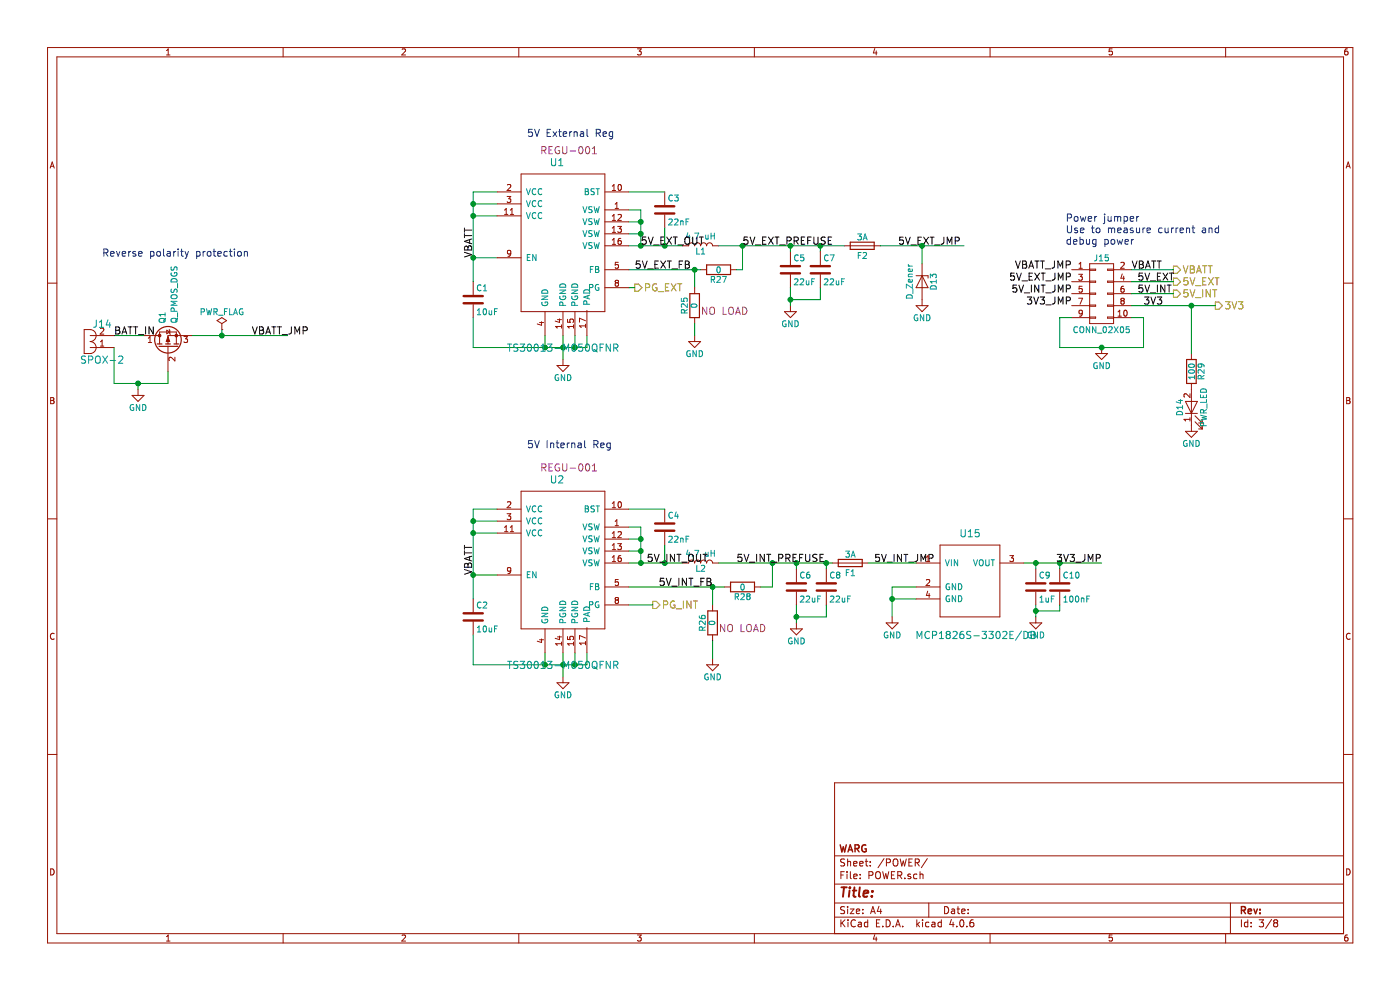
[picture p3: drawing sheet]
<svg xmlns="http://www.w3.org/2000/svg" width="297mm" height="210mm" viewBox="0 0 297 210" stroke-linecap="round" stroke-linejoin="round" font-family="sans-serif">
<g fill="none" stroke="#981200" stroke-width=".21">
<path d="M10.1 10.1h276.9v189.9h-276.9zM12.1 12.1h272.9v185.9h-272.9zM35.3 11.7h.8M35.3 10.7l.4-.3v1.3M60.1 10.1v2M85.3 10.5l.5-.1 .2 .3-.8 1h.8M110.1 10.1v2M135.2 10.4h.8l-.4 .4 .3 .1 .1 .2v.4l-.2 .2-.6-.2M160 10.1v2M185.6 10.3l-.3 .9h.8M185.9 10.8v.9M210 10.1v2"/>
<path d="M235.9 10.4h-.6v.6l.6-.1 .1 .5-.2 .3-.5-.2M260 10.1v2M285.9 10.4h-.4l-.2 .3v.7l.2 .3 .4-.2 .1-.4-.1-.2-.4-.1-.2 .3M10.6 35.7l.5-1.3 .4 1.3M10.8 35.3h.6M107.6 39.2l.5-.1 .3 .4-.8 .9h.8M110.5 36.9h17.8v29.2h-17.8zM129.9 39.5l.3-.4v1.3M131.2 39.2l.2-.1a.67 .67 0 0 1 .4 .7 .67 .67 0 0 1-.4 .6l-.3-.5zM285.6 35.7l.4-1.3 .4 1.3M285.7 35.3h.6M100.4 59.8v2.7"/>
<path d="M105.5 40.7h5M105.5 43.3h5M105.5 54.7h5M105.5 45.8h5M107 44.6l.4-.4v1.3M107 45.5h.7M107.6 41.7h.8l-.5 .5 .4 .1v.5l-.2 .1-.5-.1M108.3 44.6l.3-.4v1.3M108.3 45.5h.7M108.4 53.6l-.3 .3-.4-.1v-.6l.4-.1 .3 .2-.1 .8-.3 .3h-.3M128.3 52.1h5.1M128.3 57.2h5.1"/>
<path d="M128.3 44.5h5.1M128.3 40.7h5.1M128.3 47.1h5.1M128.3 49.6h5.1M129.9 45.8l.3-.3v1.3M129.9 48.4l.3-.4v1.3M129.9 50.9l.3-.3v1.2M129.9 40.4h.7M129.9 46.8h.7M129.9 49.3h.7M129.9 51.8h.7M130.5 43.3l.4-.4v1.3"/>
<path d="M130.5 44.2h.7M130.7 60l-.2-.2 .2-.3 .5 .1v.2l-.2 .2M130.7 60l-.2 .2 .1 .4 .1 .1h.3l.2-.2v-.4l-.2-.1M130.7 60h.3M131 48h.8l-.4 .5 .4 .1v.6l-.2 .1-.6-.1M131.1 45.6l.5-.1 .2 .3-.8 1h.8M131.2 55.6h-.6l-.1 .6h.7v.6l-.2 .1-.5-.1M131.7 50.6h-.4l-.1 .3-.1 .7 .2 .2 .5-.1-.1-.6-.4-.1-.2 .3M141 40.7v2.8M141 45.5v2.8M144.8 52.1h1.3a.63 .63 0 0 1 .6-.6 .63 .63 0 0 1 .7 .6 .63 .63 0 0 1 .6-.6 .63 .63 0 0 1 .6 .6 .63 .63 0 0 1 .7-.6 .63 .63 0 0 1 .6 .6 .63 .63 0 0 1 .6-.6 .63 .63 0 0 1 .7 .6h1.2M148.6 57.2h1.3"/>
<path d="M155 57.2h1.3M167.7 53.4v2.8M167.7 58.2v2.8M174 53.4v2.8M174 58.2v2.8M179.1 52.1h7.6M194.3 58.5h2.6v.5M195.6 55.9v8.9M195.6 58.5l1.3 2.5h-2.6zM227.4 57.2h3.8M227.4 59.8h3.8M228.8 58.2h.8l-.4 .5 .4 .1v.5l-.2 .2-.6-.2"/>
<path d="M228.9 56.9h.7M228.9 56l.4-.4v1.3M231.2 55.9h5v12.7h-5zM231.2 57.1h1.2v.2h-1.2M231.2 59.6h1.2v.3h-1.2M236.2 57.2h3.8M236.2 59.6h-1.2v.3h1.2M236.2 57.1h-1.2v.2h1.2M236.2 59.8h3.8M237.8 55.7l.5-.1 .2 .4-.8 .9h.8M238.1 58.1l-.3 .9h.8M238.4 58.6v.9"/>
<path d="M10.1 60.1h2M17.9 69.9h1.2a1.27 1.27 0 0 1 1.3 1.3 1.27 1.27 0 0 1-1.3 1.3 1.27 1.27 0 0 1 1.3 1.2 1.27 1.27 0 0 1-1.3 1.3h-1.2zM19.1 71.2h5.1M19.1 73.7h5.1M21.3 73.4h.7M21.3 72.5l.4-.4v1.3M21.3 69.7l.5-.1 .2 .4-.8 .9h.8M30.6 71.2h3.3M31.5 72.7h.7M31.5 71.7l.3-.3v1.3M33.9 73v-2.6h3.5v2.6M35.4 70l.6 .4-.6 .4z"/>
<path d="M35.6 73.5v5.3M35.9 69.9l.2 1M37.1 75.8v.8l-.9-.8-.4 .2 .1 .5M39 71.4h.8l-.4 .5 .3 .1v.5l-.1 .2-.6-.2M40.7 71.2h-5.1v1.8M46 68l1.1-.6 1 .6-1 .6zM47.1 69.9h.1M47.1 68.6v1.3M100.4 64.6v2.8M114.5 68.4h.8M114.9 68.2v.8l-.9-.3M115.6 66.1v5.1"/>
<path d="M118.2 77.5h2.5l-1.3 1.3zM118.3 67.8h.8M118.7 67.6v.8l-.9-.3M119.1 68.9v.7M119.1 69.3h-1.2l.3 .3M119.4 66.1v5.1M119.4 76.3v1.2M120.4 67.7v.6l.6 .1v-.7h.5l.2 .2-.2 .5M121.7 68.9v.7M121.7 69.3h-1.3l.4 .3M122 66.1v5.1M124.2 68.8v.7"/>
<path d="M124.2 68l-1.3-.5v.8M124.2 69.1h-1.3l.4 .4M124.5 65.9v5.3M128.3 61h5.1M146.1 72.5h2.5l-1.2 1.2zM147.4 61v1.3M147.4 67.4v1.2M147.4 71.2v1.3M166.4 66.1h2.5l-1.2 1.3zM167.7 64.8v1.3M194.3 64.8h2.6l-1.3 1.3zM227.4 62.3h3.8"/>
<path d="M227.4 64.8h3.8M227.4 67.4h3.8M228.8 63.3h.9l-.6 1.2M229.6 60.7h-.6l-.1 .6h.7v.6l-.2 .1-.5-.1M229.6 66.3l-.2 .3-.4-.1v-.6l.4-.1 .2 .2v.8l-.3 .3h-.3M231.2 67.2h1.2v.3h-1.2M231.2 62.2h1.2v.2h-1.2M231.2 64.7h1.2v.3h-1.2M232.4 75h2.6l-1.3 1.3zM233.7 73.7v1.3M236.2 67.2h-1.2v.3h1.2M236.2 64.7h-1.2v.3h1.2"/>
<path d="M236.2 62.2h-1.2v.2h1.2M236.2 62.3h3.8M236.2 64.8h3.8M236.2 67.4h3.8M237.2 67.1h.7M237.2 66.2l.3-.4v1.3M238 63.8l-.2-.2 .2-.3 .4 .1 .1 .2-.2 .2M238 63.8l-.2 .2v.4l.2 .1h.3l.2-.2-.1-.4-.1-.1M238 63.8h.3M238.4 60.7l-.4 .1-.2 .2v.7l.2 .3 .4-.1v-.6l-.4-.1-.2 .2M238.5 65.9l.2-.1a.67 .67 0 0 1 .4 .6 .67 .67 0 0 1-.4 .7l-.3-.5zM252.7 75v1.3"/>
<path d="M285 60.1h2M10.7 84.3h.5l.2 .3-.2 .3 .3 .3-.2 .4h-.6zM10.7 84.9h.5M28 83.9h2.6l-1.3 1.2zM29.3 82.6v1.3M251.5 87.7h2.5M251.5 85.1h2.5l-1.3 2.6zM251.5 91.5h2.5l-1.3 1.3zM252.4 83.5v.8l-.9-.8-.3 .3 .1 .4M252.4 88.6v.7M252.4 89h-1.2l.3 .3M252.7 81.3v10.2"/>
<path d="M253.5 89.5l1.5 1.5M253.5 88.2l1.5 1.5M254.3 91h.7M254.3 89.7h.7M255 89v.7M255 90.2v.8M285.7 84.3h.4l.3 .3-.3 .3 .3 .3-.2 .4h-.5zM285.7 84.9h.4M10.1 110.1h2M105.5 108h5M105.5 110.5h5M105.5 113.1h5"/>
<path d="M107 112.8h.7M107 111.9l.4-.4v1.3M107.6 109h.8l-.5 .5 .4 .1v.5l-.2 .1-.5-.1M107.6 106.5l.5-.1 .3 .4-.8 .9h.8M108.3 112.8h.7M108.3 111.9l.3-.4v1.3M110.5 104.2h17.8v29.2h-17.8zM128.3 119.4h5.1M128.3 111.8h5.1M128.3 108h5.1M128.3 114.4h5.1M128.3 116.9h5.1"/>
<path d="M129.9 119.1h.7M129.9 107.7h.7M129.9 106.8l.3-.4v1.3M129.9 113.1l.3-.3v1.2M129.9 115.7l.3-.4v1.3M129.9 118.2l.3-.3v1.2M129.9 114h.7M129.9 116.6h.7M130.5 111.5h.7M130.5 110.6l.4-.4v1.3M131 115.3h.8l-.4 .5 .4 .1v.6l-.2 .1-.6-.1M131.1 112.9l.5-.1 .2 .3-.8 .9h.8"/>
<path d="M131.2 106.5l.2-.1a.67 .67 0 0 1 .4 .7 .67 .67 0 0 1-.4 .6l-.3-.5zM131.7 117.9h-.4l-.1 .3-.1 .7 .2 .2 .5-.1-.1-.6-.4-.1-.2 .3M141 108v2.8M141 112.8v2.8M144.8 119.4h1.3a.63 .63 0 0 1 .6-.6 .63 .63 0 0 1 .7 .6 .63 .63 0 0 1 .6-.6 .63 .63 0 0 1 .6 .6 .63 .63 0 0 1 .7-.6 .63 .63 0 0 1 .6 .6 .63 .63 0 0 1 .6-.6 .63 .63 0 0 1 .7 .6h1.2M176.6 119.4h7.6M194.3 119.4h5.1M196.5 119.1h.7M196.5 118.2l.4-.3v1.2M199.4 115.6h12.7v15.3h-12.7zM212.1 119.4h5.1M214.2 117.9h.8l-.4 .4 .4 .1v.6l-.2 .1-.6-.1"/>
<path d="M285 110.1h2M11.5 134.4a.58 .58 0 0 0-.8 .6 .58 .58 0 0 0 .8 .5M100.4 127v2.8M100.4 131.9v2.8M105.5 122h5M108.4 120.9l-.3 .3-.4-.1v-.6l.4-.1 .3 .2-.1 .8-.3 .3h-.3M114.5 135.7h.8M114.9 135.5v.8l-.9-.3M115.6 133.4v5.1M118.3 135.1h.8M118.7 134.9v.8l-.9-.3M119.1 136.2v.7"/>
<path d="M119.1 136.5h-1.2l.3 .4M119.4 133.4v5.1M120.4 135v.6l.6 .1v-.7h.5l.2 .2-.2 .5M121.7 136.5h-1.3l.4 .4M121.7 136.2v.7M122 133.4v5.1M124.2 136.1v.7M124.2 136.4h-1.3l.4 .4M124.2 135.3l-1.3-.5v.8M124.5 133.1v5.4M128.3 124.5h5.1M128.3 128.3h5.1"/>
<path d="M130.7 127.3l-.2-.3 .2-.3 .5 .1v.2l-.2 .3M130.7 127.3l-.2 .2 .1 .4 .1 .1h.3l.2-.2v-.4l-.2-.1M130.7 127.3h.3M131.2 122.9h-.6l-.1 .6h.7v.6l-.2 .1-.5-.1M151.2 128.3v1.3M151.2 134.7v1.2M151.2 139.7v1.3M153.7 124.5h1.3M160.1 124.5h1.2M167.7 133.4h2.5l-1.3 1.3zM168.9 120.7v2.8M168.9 125.5v2.8"/>
<path d="M168.9 132.1v1.3M175.3 120.7v2.8M175.3 125.5v2.8M188 132.1h2.5l-1.2 1.3zM189.3 130.9v1.2M194.3 124.5h5.1M194.3 127h5.1M196.5 123l.5-.1 .2 .4-.8 .9h.8M196.8 125.4l-.3 .9h.8M197.1 125.9v.8M218.5 132.1h2.5l-1.3 1.3zM219.7 120.7v2.8"/>
<path d="M219.7 125.5v2.8M219.7 130.9v1.2M224.8 120.7v2.8M224.8 125.5v2.8M286.4 134.4a.58 .58 0 0 0-.8 .6 .58 .58 0 0 0 .8 .5M118.2 144.8h2.5l-1.3 1.3zM119.4 143.6v1.2M149.9 141h2.5l-1.2 1.3zM10.1 160h2M285 166.1h-108v31.9M285 160h2M10.7 184.3a.65 .65 0 0 1 .8 .7 .65 .65 0 0 1-.8 .6z"/>
<path d="M35.3 198.7l.4-.4v1.3M35.3 199.6h.8M60.1 198v2M85.3 198.4l.5-.1 .2 .4-.8 .9h.8M110.1 198v2M135.2 198.3h.8l-.4 .5 .3 .1 .1 .2v.4l-.2 .1-.6-.1M160 198v2M177 194.5h108M177 191.5h108M177 187.5h108M177 181.5h108M178.4 185.6h.5"/>
<path d="M178.4 195.1v1.5M178.6 195.7l.7 .9M179.1 184.9h-.7v1.5M179.2 192.4l-.6-.1-.3 .3 .1 .3 .7 .3v.5l-.2 .1-.6-.1M179.2 182.3l-.6-.1-.3 .3 .1 .3 .7 .3v.5l-.2 .1-.6-.1M179.3 195.1l-.9 .9M179.7 184.9v.1M179.7 185.4v1M179.8 182.2v1.5M179.8 192.3v.2M179.8 192.8v1M179.8 182.8l.2-.1 .4 .1 .1 .9"/>
<path d="M179.9 195.1v.2M179.9 195.6v1M180.4 192.8h.8l-.8 1h.8M180.4 184.9v1.3l.2 .2M181.1 183.2l.7-.1-.1-.3-.4-.1-.2 .2 .1 .7h.5M181.1 185.9l.7-.1v-.3l-.5-.1-.2 .2 .1 .7h.6M181.5 195.3a.71 .71 0 0 0-1 .5 .71 .71 0 0 0 .7 .8l.3-.1M181.7 193.3l.7-.1-.1-.3-.4-.1-.2 .2v.7h.6M182.1 195.7h.6v.9M182.4 183.2l.7-.1-.1-.3-.4-.1-.2 .2 .1 .7h.5M182.5 186.3v.1M182.5 185.5v.1"/>
<path d="M182.7 196l-.7 .2 .3 .4 .4-.1M183 193.7v.1M183 192.9v.1M183.5 182.7h.6M183.8 182.2v1.3l.3 .2M184.1 195.7l-.4-.1-.3 .3v.6l.3 .1 .4-.1M184.1 195.1v1.5M184.3 185.7l.7-.1 .2-.2-.1-.4-.2-.1h-.6v1.5M184.6 182.8v.1M184.6 183.6v.1M184.7 193.8l.5-1.5 .5 1.5M184.8 193.4h.7"/>
<path d="M185.6 198.3l-.3 .9h.8M185.8 185.1l.3-.2a.53 .53 0 0 1 .7 .5v.5a.51 .51 0 0 1-.8 .4 1.05 1.05 0 0 1-.2-1.2zM185.9 198.8v.8M185.9 195.8h.5M186.5 192.2l-.4 1.1h1M186.6 195.1h-.7v1.5h.7M186.8 192.8v1M187.3 184.9l.3 1.5 .3-1.1 .3 1.1 .4-1.5M187.3 196.5v.1M187.5 182.1l-1.2 2M188 195.1a.76 .76 0 0 1 .9 .8 .76 .76 0 0 1-.9 .7zM188 183l.8-.1 .1-.2-.1-.3-.2-.2h-.6v1.5"/>
<path d="M189.1 185.6h.5M189.5 196.5v.1M189.7 182.3l.1-.1a.53 .53 0 0 1 .7 .5v.5a.51 .51 0 0 1-.8 .4 .99 .99 0 0 1 0-1.3zM189.8 184.9h-.7v1.5h.7M190 196.6l.5-1.5 .5 1.5M190.1 196.2h.7M190.5 185.7l.7-.1 .1-.2-.1-.4-.2-.1h-.5v1.5M190.8 185.7l.5 .7M191 182.2l.3 1.5 .3-1.1 .3 1.1 .4-1.5M191.5 196.5v.1M192 186.3v.1M192.8 182.9h.5"/>
<path d="M193.2 185.5l-.4-.1-.2 .2 .1 .2 .5 .2v.3h-.6M193.5 182.2h-.7v1.5h.7M194.2 183l.7-.1 .1-.2v-.3l-.3-.2h-.5v1.5M194.5 195.1v1.5M194.5 185.5l-.4-.1-.3 .3 .1 .6 .2 .1 .4-.1M194.5 183l.5 .7M194.6 196l.5 .6M195.1 195.6l-.6 .6M195.2 185.5l.2-.1 .4 .1v.9M195.2 184.9v1.5M195.7 195.1v.2M195.7 195.6v1"/>
<path d="M196.7 182.1l-1.2 2M197 191.5v3M197.1 195.7l-.5-.1-.3 .3 .1 .6 .2 .1 .5-.1M197.7 195.7h.6l.1 .9M198.4 196l-.8 .2 .3 .4 .5-.1M199.7 195.7l-.4-.1-.3 .3 .1 .6 .2 .1 .4-.1M199.7 195.1v1.5M200.4 192.3a.76 .76 0 0 1 .9 .8 .76 .76 0 0 1-.9 .7zM201.8 195l-.3 1.1h.9M201.9 192.9h.6v.9M202.2 195.6v1M202.5 193.2l-.7 .3 .2 .3 .5-.1"/>
<path d="M203 196.5v.1M203 192.8h.6M203.2 192.3v1.3l.4 .2M203.8 195.3l.2-.2a.8 .8 0 0 1 .5 .8 .8 .8 0 0 1-.5 .7l-.4-.6zM204 193.3l.7-.1v-.3l-.5-.1-.2 .2 .1 .7h.6M205.1 196.5v.1M205.4 193.7v.1M205.4 192.9v.1M206.5 195.1l-.5 .1a1.11 1.11 0 0 0-.1 1.3l.4 .1 .2-.1 .1-.5-.3-.3h-.4l-.2 .3M210 198v2M235.9 198.3h-.6v.6h.6l.1 .5-.2 .2-.5-.1M260 198v2"/>
<path d="M261 191.5v6.5M263.4 195.1v1.5M264.7 195.7l-.4-.1-.3 .3 .1 .6 .2 .1 .4-.1M264.7 195.1v1.5M265.4 196.5v.1M265.4 195.7v.1M267.1 195.1h1l-.5 .6 .4 .1v.7l-.2 .1-.7-.1M269.8 195l-1.3 2M270.5 195.7l-.3 .3v.3l.3 .3h.3l.3-.3v-.3l-.3-.3M270.5 195.7l-.3-.2 .3-.4h.3l.3 .3-.3 .3M270.5 195.7h.3M285.7 184.3a.65 .65 0 0 1 .7 .7 .65 .65 0 0 1-.7 .6z"/>
<path d="M285.9 198.3l-.4 .1-.2 .2v.8l.2 .2 .4-.1 .1-.4-.1-.2-.4-.1-.2 .3"/>
</g>
<g fill="none" stroke="#009596" stroke-width=".21">
<path d="M117 33.6v1.3l.3 .2h.3l.3-.2v-1.3M118.5 35.1h.9M118.5 34.1l.5-.5v1.5M36.3 56.6v.6l.5 .1a.54 .54 0 0 1 .6-.6l.2 .1-.1 .5M36.3 57.9a.59 .59 0 0 0 .6 .7 .59 .59 0 0 0 .6-.7l-.5-.1v.3M36.5 59.2a.67 .67 0 0 1 .7-.1 .67 .67 0 0 1 .4 .7h-1.3zM111.7 40l.4 1.3 .4-1.3M111.7 42.6l.4 1.2 .4-1.2M111.7 45.1l.4 1.3 .4-1.3M111.9 54.6h.4M112.5 54h-.6v1.3h.6M113.7 40.1a.56 .56 0 0 0-.8 .5 .56 .56 0 0 0 .8 .6"/>
<path d="M113.7 42.7a.56 .56 0 0 0-.8 .5 .56 .56 0 0 0 .8 .5M113.7 45.2a.56 .56 0 0 0-.8 .5 .56 .56 0 0 0 .8 .5M113.7 54v1.3l-.7-1.3v1.3M114.9 45.2a.56 .56 0 0 0-.7 .5 .56 .56 0 0 0 .7 .5M114.9 40.1a.56 .56 0 0 0-.7 .5 .56 .56 0 0 0 .7 .6M114.9 42.7a.56 .56 0 0 0-.7 .5 .56 .56 0 0 0 .7 .5M123.7 43.8l.4 1.3 .4-1.3M123.7 46.4l.4 1.2 .4-1.2M123.7 48.9l.4 1.3 .4-1.3M123.7 51.5l.4 1.2 .4-1.2M124.2 40h.4l.2 .3-.2 .3 .2 .1 .1 .3-.3 .3h-.4zM124.2 40.6h.4"/>
<path d="M125.2 57.1h.5M125.6 43.9h-.6l-.1 .4a.54 .54 0 0 1 .7 .7l-.2 .1-.5-.1M125.6 46.4h-.6l-.1 .5a.54 .54 0 0 1 .7 .6l-.2 .1h-.5M125.6 49h-.6l-.1 .4a.54 .54 0 0 1 .7 .7l-.2 .1-.5-.1M125.6 51.5h-.6l-.1 .4a.54 .54 0 0 1 .7 .7l-.2 .1-.5-.1M125.9 56.5h-.7v1.3M126 43.8l.3 1.3 .3-.9 .2 .9 .3-1.3M126 46.4l.3 1.2 .3-.9 .2 .9 .3-1.2M126 48.9l.3 1.3 .3-.9 .2 .9 .3-1.3M126 51.5l.3 1.2 .3-.9 .2 .9 .3-1.2M126.1 40.1h-.6l-.1 .4a.54 .54 0 0 1 .6 .7l-.1 .1-.5-.1M126.3 56.5h.5l.2 .3-.2 .3 .2 .1v.3l-.2 .3h-.5z"/>
<path d="M126.3 57.1h.5M126.5 40h.7M126.8 40v1.3M141.9 46.6l.5-.2 .2 .4-.8 .9h.8M142.7 41.5a.56 .56 0 0 0-.8 .5 .56 .56 0 0 0 .8 .5M143.1 41.4h.8l-.4 .5 .3 .1v.5l-.1 .1-.6-.1M143.1 46.6l.5-.2 .2 .4-.8 .9h.8M144.4 46.9v.8M144.4 47l.2-.1h.3v.8M145.5 47h.5M145.9 49.4l-.3 .9h.8M146.1 46.4h-.6v1.3"/>
<path d="M146.2 49.9v.8M146.9 50.6v.1M147.4 49.4h.8l-.5 1.3M147.8 52.6v1.3h.6M148.8 53.9h.7M148.8 53l.3-.4v1.3M149.7 49.9l.1 .7 .3 .1 .1-.1M150.2 49.9v.8M150.8 49.4v1.3M150.8 50h.8M150.9 59.3l.6-.1 .1-.5-.7-.1v1.3M151.2 59.3l.4 .6"/>
<path d="M151.6 49.4v1.3M152.1 58.7l.5-.1 .2 .4-.8 .9h.8M152.2 56.7l.2-.1a.67 .67 0 0 1 .4 .6 .67 .67 0 0 1-.4 .7l-.3-.5zM153.3 58.6h.8l-.5 1.3M168.6 59.2l.4-.1 .3 .4-.8 .9h.8M169.3 54.2a.56 .56 0 0 0-.7 .5 .56 .56 0 0 0 .7 .5M169.8 59.2l.5-.1 .2 .4-.8 .9h.8M170.5 54.1h-.6l-.1 .6h.7v.5l-.2 .1-.5-.1M171.1 59.6v.7l.3 .1 .2-.1M171.6 59.6v.8M172.2 59.7h.4M172.8 59.1h-.6v1.3"/>
<path d="M174.9 59.2l.5-.1 .2 .4-.8 .9h.8M175.7 54.2a.56 .56 0 0 0-.8 .5 .56 .56 0 0 0 .8 .5M176.1 54.1h.8l-.5 1.2M176.1 59.2l.5-.1 .2 .4-.7 .9h.7M177.4 59.6l.1 .7 .3 .1 .1-.1M177.9 59.6v.8M178.5 59.7h.5M179.2 59.1h-.7v1.3M181.9 49.6h.8l-.4 .5 .4 .1v.6l-.2 .1-.6-.1M182.1 54.1h.4M182.7 53.6h-.6v1.2M183.1 53.7l.5-.1 .2 .3-.8 .9h.8"/>
<path d="M183.1 50.9l.4-1.3 .5 1.3M183.2 50.5h.6M192.7 56.1l.2 .4M192.7 58.7h.9M192.7 56.5h.9M193.5 59.3l.1 .4-.2 .1h-.6v-.5l.2-.1 .1 .6M193.5 57.1l.1 .3-.2 .2-.6-.1v-.4l.2-.1 .1 .6M193.6 58.2h-.8l-.1 .3 .1 .2M197.4 58.9v-.7l.4 .4 .1-.4h.6l.1 .2-.1 .5M198.6 59.7h-1.2l.3 .4M198.6 59.4v.7M232.7 54.1l-.1 1-.4 .2"/>
<path d="M233.2 55.3h.7M233.2 54.4l.4-.3v1.2M235.1 54.1h-.6l-.1 .6h.7v.5l-.2 .1-.5-.1M18.2 75.6l-.6-.1-.3 .2v.4l.7 .3 .2 .4-.3 .2h-.6M18.8 76.3h.7l.2-.3-.1-.3-.2-.2h-.6v1.5M20.3 75.8a.5 .5 0 0 1 .6-.3 .5 .5 0 0 1 .4 .5l-.1 .8-.3 .2a.53 .53 0 0 1-.7-.5zM20.4 67.9v1.3l-.5 .2M21.1 69.4h.9M21.1 68.3l.4-.4v1.5M21.8 75.5l1 1.5M22.8 75.5l-1 1.5M22.9 67.8l-.4 1.1h1"/>
<path d="M23.3 68.4v1M23.4 76.5h1.1M25.2 75.7l.6-.2 .3 .5-1 1h1M33.8 67.7l.8-.1a.42 .42 0 0 1 .4 .2 .42 .42 0 0 1-.1 .4l-.3 .2-.7-.1-.1-.2zM34.9 67.7l-.2 .5M35 66.4v.7M35 66.7h-1.2l.3 .4M35.1 67.5l-.2 .2M36.3 67.7l.8-.2a.42 .42 0 0 1 .4 .2 .42 .42 0 0 1 0 .5l-.4 .2-.6-.1-.2-.2zM36.3 61.3v.6l.5 .1a.54 .54 0 0 1 .6-.6l.2 .2-.1 .4M36.3 62.7l.8-.2a.42 .42 0 0 1 .4 .2 .42 .42 0 0 1 0 .5l-.4 .2-.6-.1-.2-.2zM37 66l-.1-.6h-.5l-.1 .6h1.3"/>
<path d="M37.5 67.7l-.2 .4M37.6 63.9h-1.3l.9 .4-.9 .5h1.3M37.7 67.5l-.2 .2M37.7 60.1v1M37.7 66.3v1M42.7 66.2l.6-.1v-.5l-.6-.1v1.3M43.8 65.5l.3 1.3 .3-.9 .2 .9 .3-1.3M45.4 66.2l.6-.1v-.5l-.6-.1v1.3M45.7 66.2l.4 .6M46.3 66.9h1M47.6 66.1h.4M48.2 65.5h-.6v1.3"/>
<path d="M48.7 65.5v1.3h.6M49.5 66.8l.5-1.3 .4 1.3M49.7 66.4h.6M51.5 65.5a.59 .59 0 0 0-.7 .6 .59 .59 0 0 0 .7 .6v-.5h-.2M101.3 66.8h.7M101.3 65.9l.3-.4v1.3M102 60.5a.56 .56 0 0 0-.7 .5 .56 .56 0 0 0 .7 .6M102.5 61.7h.8M102.5 60.8l.4-.4v1.3M102.6 65.6l.2-.1a.67 .67 0 0 1 .4 .6 .67 .67 0 0 1-.4 .7l-.3-.5zM103.8 65.9v.8l.3 .1 .2-.2M104.3 65.9v.9"/>
<path d="M104.9 66.1h.4M105.5 65.5h-.6v1.3M107.7 73h.8M108.1 73v1.5M109.9 73.1l-.6-.1-.3 .1v.5l.7 .2 .2 .4-.3 .3-.6-.1M110.4 73h.9l-.5 .6 .5 .2-.1 .6-.2 .1-.6-.1M112 73.1l.2-.1a.81 .81 0 0 1 .6 .7 .81 .81 0 0 1-.6 .8l-.2-.1-.1-.5zM113.5 73.1l.2-.1a.81 .81 0 0 1 .5 .7 .81 .81 0 0 1-.5 .8 .98 .98 0 0 1-.2-1.4zM114.8 73.4l.4-.4v1.5M114.8 74.5h.8M114.9 62.8h1.3l-1.3 .7h1.3M115 64.1a.59 .59 0 0 0 .6 .7 .59 .59 0 0 0 .5-.7h-.5v.2"/>
<path d="M115.1 61.6a.67 .67 0 0 1 .8-.1 .67 .67 0 0 1 .3 .7h-1.3zM116.2 73h.9l-.5 .6 .5 .2-.1 .6-.2 .1-.6-.1M117.7 73.9h1.2M118.5 79.5a.59 .59 0 0 0-.8 .6 .59 .59 0 0 0 .8 .6v-.5h-.2M118.7 61.5h1.3l-1.3 .7h1.3M118.8 62.9a.59 .59 0 0 0 .6 .7 .59 .59 0 0 0 .5-.7l-.4-.1v.2M118.9 60.3a.67 .67 0 0 1 .8-.1 .67 .67 0 0 1 .3 .7h-1.3zM119.4 64.8l-.1-.6-.5-.1-.1 .7h1.3M119.6 74.5v-1.5l.5 1.1 .5-1.1v1.5M119.8 79.5v1.2l-.7-1.2v1.2M120.4 79.5a.64 .64 0 0 1 .7 .6 .64 .64 0 0 1-.7 .6zM121.3 61.5h1.3l-1.3 .7h1.3"/>
<path d="M121.3 60.4a.69 .69 0 0 1 .8-.2 .69 .69 0 0 1 .5 .7h-1.3zM121.3 62.9a.59 .59 0 0 0 .6 .7 .59 .59 0 0 0 .6-.7l-.5-.1v.2M121.4 73.1l.3-.1a.81 .81 0 0 1 .5 .7 .81 .81 0 0 1-.5 .8l-.3-.1-.1-.5zM121.9 64.8v-.6l-.5-.1-.1 .7h1.3M123.5 73h-.7l-.1 .7 .3-.1h.5l.1 .6-.3 .3-.6-.1M123.9 61.7a.69 .69 0 0 1 .8-.2 .69 .69 0 0 1 .4 .7h-1.3zM124.4 73.1l.2-.1a.81 .81 0 0 1 .5 .7 .81 .81 0 0 1-.5 .8 .98 .98 0 0 1-.2-1.4zM124.5 64.5l-.1-.6h-.5l-.1 .6h1.3M124.7 62.7v.6M125.1 61l.6-.1v-.5l-.6-.1v1.3M125.1 62.6l-1.3 .4 1.3 .4M125.7 73.2a.5 .5 0 0 1 .6-.2 .5 .5 0 0 1 .3 .5v.8l-.3 .2a.53 .53 0 0 1-.7-.5z"/>
<path d="M125.9 74.2l.5 .2M126.4 74.4l.3 .3M127 60.4a.59 .59 0 0 0-.7 .6 .59 .59 0 0 0 .7 .5v-.4h-.2M127.3 73.7h.5M128 73h-.7v1.5M129.5 73v1.5l-.9-1.5v1.5M130.2 73.8l.7-.1 .2-.2-.1-.4-.2-.1h-.6v1.5M130.6 73.8l.5 .7M144.5 63.3v.6h.6v-.6h.6l.1 .2-.1 .4M145.2 66.4l-.1-.6-.5-.1-.1 .7h1.3M145.8 65.7l-.6 .4M145.8 64.5v.7l-.9-.7-.4 .2 .1 .5"/>
<path d="M146.4 74.4a.59 .59 0 0 0-.7 .6 .59 .59 0 0 0 .7 .6v-.5h-.2M146.6 64.7a.76 .76 0 0 1 1.2 .2 .74 .74 0 0 1-1.2-.1zM147.7 74.4v1.3l-.7-1.3v1.3M148.3 74.4a.64 .64 0 0 1 .7 .6 .64 .64 0 0 1-.7 .7zM166.7 68.1a.59 .59 0 0 0-.7 .6 .59 .59 0 0 0 .7 .5l.1-.5h-.3M168 68v1.3l-.7-1.3v1.3M168.6 68a.64 .64 0 0 1 .8 .7 .64 .64 0 0 1-.8 .6zM192.3 62.8a.69 .69 0 0 1 .8-.2 .69 .69 0 0 1 .5 .6h-1.3zM193.6 60.3v.8l-1.3-.8v.8M193.7 61.3v1M194.6 66.8a.59 .59 0 0 0-.7 .6 .59 .59 0 0 0 .7 .6l.1-.5h-.2M196 66.8v1.2l-.7-1.2v1.2"/>
<path d="M196.6 66.8a.64 .64 0 0 1 .7 .6 .64 .64 0 0 1-.7 .6zM197.4 60.8a.69 .69 0 0 1 .8-.2 .69 .69 0 0 1 .4 .7h-1.2zM228.6 69.4a.56 .56 0 0 0-.8 .5 .56 .56 0 0 0 .8 .5M229.1 69.5l.3-.2 .3 .1 .2 .7a.42 .42 0 0 1-.2 .4 .42 .42 0 0 1-.4 0l-.2-.4zM231.2 69.3v1.3l-.7-1.3v1.3M232.5 69.3v1.3l-.7-1.3v1.3M232.7 77a.59 .59 0 0 0-.7 .5 .59 .59 0 0 0 .7 .6l.1-.5h-.2M232.8 70.7h1M234.1 76.9v1.3l-.8-1.3v1.3M234.1 69.4l.2-.1a.67 .67 0 0 1 .4 .6 .67 .67 0 0 1-.4 .7l-.3-.5zM234.7 76.9a.64 .64 0 0 1 .7 .7 .64 .64 0 0 1-.7 .6zM235.2 69.4l.5-.1 .2 .4-.8 .9h.8"/>
<path d="M236.4 69.3l.8 1.3M237.2 69.3l-.8 1.3M237.8 69.4l.1-.1a.67 .67 0 0 1 .5 .6 .67 .67 0 0 1-.5 .7l-.2-.5zM239.5 69.3h-.6v.6h.6v.5l-.1 .2-.5-.2M252.2 77.4a.76 .76 0 0 1 1.2 .3 .74 .74 0 0 1-1.3-.2zM252.2 78.6a.76 .76 0 0 1 1.2 .3 .74 .74 0 0 1-1.3-.1zM253.4 79.7v.7M254.7 77.2l.3 .2-.1 .4-.6 .1-.1-.5 .2-.2 .7 .1 .3 .3v.2M255.4 79.6l-.6 .4M255.4 78.4v.8l-.9-.8-.3 .2 .1 .5M28.3 85.9a.59 .59 0 0 0-.7 .5 .59 .59 0 0 0 .7 .6l.1-.5h-.3M29.6 85.8v1.3l-.7-1.3v1.3"/>
<path d="M30.2 85.8a.64 .64 0 0 1 .8 .6 .64 .64 0 0 1-.8 .7zM249.6 87.5a.69 .69 0 0 1 .8-.2 .69 .69 0 0 1 .5 .7h-1.3zM250 84.9h.9M250.4 84.8v.7l-.9-.2M250.9 86v.7M250.9 86.4h-1.3l.4 .3M251.8 93.5a.59 .59 0 0 0-.7 .5 .59 .59 0 0 0 .7 .6v-.5h-.2M253.1 93.4v1.3l-.7-1.3v1.3M253.4 80h-1.3l.4 .4M253.7 93.4a.64 .64 0 0 1 .7 .7 .64 .64 0 0 1-.7 .6zM254.7 83.7v.6h1.2v-.6M254.7 88.1l1.2 .3-.9 .2 .9 .3-1.2 .3"/>
<path d="M254.7 82.7a.69 .69 0 0 1 .8-.2 .69 .69 0 0 1 .4 .7h-1.2zM254.8 80.4v-.7h-.5l-.1 .7h1.2M255.3 83.9v.4M255.3 90.3v-.6l-.5-.1-.1 .7h1.2M255.3 87.6v-.6l-.5-.1-.1 .7h1.2M255.9 86.9l-.6 .4M255.9 84.7v.7h-1.2M256 85.7v.9M111.7 107.3l.4 1.3 .4-1.3M111.7 109.9l.4 1.2 .4-1.2M111.7 112.4l.4 1.3 .4-1.3M113.7 112.5a.56 .56 0 0 0-.8 .5 .56 .56 0 0 0 .8 .5"/>
<path d="M113.7 110a.56 .56 0 0 0-.8 .5 .56 .56 0 0 0 .8 .5M113.7 107.4a.56 .56 0 0 0-.8 .5 .56 .56 0 0 0 .8 .6M114.9 112.5a.56 .56 0 0 0-.7 .5 .56 .56 0 0 0 .7 .5M114.9 110a.56 .56 0 0 0-.7 .5 .56 .56 0 0 0 .7 .5M114.9 107.4a.56 .56 0 0 0-.7 .5 .56 .56 0 0 0 .7 .6M117 100.9v1.3l.3 .2h.3l.3-.2v-1.3M118.5 101.1l.6-.2 .3 .5-.9 1h.9M123.7 111.1l.4 1.3 .4-1.3M123.7 113.7l.4 1.2 .4-1.2M123.7 116.2l.4 1.3 .4-1.3M123.7 118.7l.4 1.3 .4-1.3M124.2 107.3h.4l.2 .2-.2 .4 .2 .1 .1 .3-.3 .3h-.4z"/>
<path d="M124.2 107.9h.4M125.6 118.8h-.6l-.1 .4a.54 .54 0 0 1 .7 .7l-.2 .1-.5-.1M125.6 111.2h-.6l-.1 .4a.54 .54 0 0 1 .7 .7l-.2 .1-.5-.1M125.6 113.7h-.6l-.1 .4a.54 .54 0 0 1 .7 .7l-.2 .1h-.5M125.6 116.3h-.6l-.1 .4a.54 .54 0 0 1 .7 .6l-.2 .2-.5-.1M126 111.1l.3 1.3 .3-.9 .2 .9 .3-1.3M126 113.7l.3 1.2 .3-.9 .2 .9 .3-1.2M126 116.2l.3 1.3 .3-.9 .2 .9 .3-1.3M126 118.7l.3 1.3 .3-.9 .2 .9 .3-1.3M126.1 107.4h-.6l-.1 .4a.54 .54 0 0 1 .6 .7l-.1 .1-.5-.1M126.5 107.3h.7M126.8 107.3v1.3"/>
<path d="M141.9 113.8l.5-.1 .2 .4-.8 .9h.8M142.7 108.8a.56 .56 0 0 0-.8 .5 .56 .56 0 0 0 .8 .5M143.1 113.8l.5-.1 .2 .4-.8 .9h.8M143.5 108.6l-.3 .9h.7M143.8 109.1v.8M144.4 114.1v.9M144.4 114.3l.2-.2 .3 .1v.8M145.5 114.3h.5M145.9 116.7l-.3 .9h.8M146.1 113.7h-.6v1.3M146.2 117.1v.9M146.9 117.9v.1"/>
<path d="M147.4 116.7h.8l-.5 1.3M147.8 119.9v1.3h.6M149.7 117.1l.1 .8 .3 .1 .1-.1M150.2 117.1v.9M150.8 116.7v1.3M150.8 117.3h.8M151.6 116.7v1.3M179.4 116.9h.8l-.4 .5 .3 .1v.6l-.1 .1-.6-.1M180.6 118.2l.4-1.3 .4 1.3M180.7 117.8h.6M200.6 118.7l.4 1.3 .4-1.3M201.8 118.7v1.3"/>
<path d="M203.2 118.7v1.3l-.8-1.3v1.3M203.9 112.3v1.3l.3 .3h.3l.3-.3v-1.3M205.4 113.9h.9M205.4 112.8l.5-.5v1.6M206.5 118.7l.4 1.3 .5-1.3M207.7 112.3h-.8v.8l.2-.2 .5 .1 .1 .6-.3 .3-.5-.2M207.8 118.9l.2-.2 .4 .1 .2 .8a.42 .42 0 0 1-.2 .4 .42 .42 0 0 1-.5-.1l-.2-.3zM209.1 118.7l.1 1.2 .1 .1 .4-.1M209.8 119.9h-.1M209.8 118.7v1.2M210.3 118.7h.7M210.6 118.7v1.3"/>
<path d="M101.3 133.1l.3-.3v1.3M101.3 134.1h.7M102 127.8a.56 .56 0 0 0-.7 .5 .56 .56 0 0 0 .7 .6M102.5 127.8l.5-.1 .3 .4-.8 .9h.8M102.6 132.9l.2-.1a.67 .67 0 0 1 .4 .6 .67 .67 0 0 1-.4 .7l-.3-.5zM103.8 133.2v.8l.3 .1 .2-.2M104.3 133.2v.9M104.9 133.4h.4M105.5 132.8h-.6v1.3M111.9 121.9h.4M112.5 121.3h-.6v1.3h.6M113.7 121.3v1.3l-.7-1.3v1.3"/>
<path d="M114.9 130.1h1.3l-1.3 .7h1.3M115 131.4a.59 .59 0 0 0 .6 .7 .59 .59 0 0 0 .5-.7h-.5v.2M115 129a.69 .69 0 0 1 .8-.2 .69 .69 0 0 1 .4 .7h-1.3zM118.7 128.8h1.3l-1.3 .7h1.3M118.8 130.1a.59 .59 0 0 0 .6 .8 .59 .59 0 0 0 .5-.8h-.4v.2M118.8 127.7a.69 .69 0 0 1 .8-.2 .69 .69 0 0 1 .4 .7h-1.3zM119.4 132.1l-.1-.6-.5-.1-.1 .7h1.3M121.3 128.8h1.3l-1.3 .7h1.3M121.3 130.1a.59 .59 0 0 0 .6 .8 .59 .59 0 0 0 .6-.8h-.5v.2M121.3 127.7a.69 .69 0 0 1 .8-.2 .69 .69 0 0 1 .5 .7h-1.3zM121.9 132.1v-.6l-.5-.1-.1 .7h1.3M123.9 129a.69 .69 0 0 1 .8-.2 .69 .69 0 0 1 .4 .7h-1.3z"/>
<path d="M124.5 131.8l-.1-.6h-.5l-.1 .6h1.3M124.7 130v.6M125.1 128.3l.6-.1v-.5l-.6-.1v1.3M125.1 129.9l-1.3 .4 1.3 .4M125.2 124.4h.5M125.9 123.8h-.7v1.3M126.3 123.8h.5l.2 .3-.2 .3 .2 .1v.3l-.2 .3h-.5zM126.3 124.4h.5M127 127.7a.59 .59 0 0 0-.7 .6 .59 .59 0 0 0 .7 .5v-.5h-.2M148.4 130.7v.3l.3 .2h.7l.2-.2-.1-.4-.6 .1-.1 .3 .3 .2M148.8 120l.5-.1 .2 .4-.8 .9h.8M149 133.7l-.1-.6-.4-.1-.1 .7h1.2"/>
<path d="M149.6 131.7v.8l-.9-.8-.3 .3 .1 .5M149.6 133l-.6 .4M150.4 131.9a.76 .76 0 0 1 1.3 .3 .74 .74 0 0 1-1.3-.1zM156 126.6l.6-.1v-.5l-.6-.1v1.3M156.3 126.6l.4 .6M157.2 126l.5-.1 .2 .4-.8 .9h.8M157.3 124l.1-.1a.67 .67 0 0 1 .5 .6 .67 .67 0 0 1-.5 .7l-.2-.5zM158.6 126.5l-.2-.3 .2-.3 .5 .1v.2l-.2 .3M158.6 126.5l-.2 .2 .1 .4 .1 .1h.3l.2-.3v-.3l-.2-.1M158.6 126.5h.3M168 135.4a.59 .59 0 0 0-.7 .5 .59 .59 0 0 0 .7 .6v-.5h-.2M169.3 135.3v1.3l-.7-1.3v1.3"/>
<path d="M169.8 126.5l.5-.1 .2 .4-.7 .9h.7M169.9 135.3a.64 .64 0 0 1 .7 .7 .64 .64 0 0 1-.7 .6zM170.6 121.5a.56 .56 0 0 0-.8 .5 .56 .56 0 0 0 .8 .5M171.1 126.5l.4-.1 .3 .4-.8 .9h.8M171.7 121.4h-.4l-.1 .3-.1 .7 .2 .2 .5-.1-.1-.6-.4-.1-.2 .3M172.3 126.8l.1 .8 .3 .1 .2-.1M172.9 126.8v.9M173.5 127h.4M174.1 126.4h-.6v1.3M176.2 126.5l.5-.1 .2 .4-.8 .9h.8M176.9 121.5a.56 .56 0 0 0-.7 .5 .56 .56 0 0 0 .7 .5M177.4 126.5l.5-.1 .2 .4-.8 .9h.8"/>
<path d="M177.7 121.9l-.2 .2v.4l.2 .1h.2l.3-.2-.1-.4-.2-.1M177.7 121.9l-.2-.2 .2-.3 .4 .1 .1 .2-.3 .2M177.7 121.9h.2M178.7 126.8v.8l.3 .1 .2-.1M179.2 126.8v.9M179.5 121.4h.5M179.8 127h.4M180.1 120.9h-.6v1.2M180.4 126.4h-.6v1.3M180.6 122.1h.7M180.6 121.2l.3-.3v1.2M188.3 134.1a.59 .59 0 0 0-.7 .6 .59 .59 0 0 0 .7 .6v-.5h-.2"/>
<path d="M189.6 134.1v1.2l-.7-1.2v1.2M190.2 134.1a.64 .64 0 0 1 .7 .6 .64 .64 0 0 1-.7 .6zM194.5 135.5v-1.6l.6 1.1 .5-1.1v1.6M197.2 134.1a.72 .72 0 0 0-1 .5 .72 .72 0 0 0 .7 .9l.3-.2M197.8 134.7h.8l.1-.3-.1-.3-.2-.2h-.6v1.6M199.3 135.5h.9M199.3 134.4l.4-.5v1.6M201 134.6l-.3-.3 .3-.4 .5 .1 .1 .2-.3 .4M201 134.6l-.3 .3v.3l.3 .3h.3l.3-.3v-.3l-.3-.3M201 134.6h.3M201.4 123.9a.59 .59 0 0 0-.7 .5 .59 .59 0 0 0 .7 .6l.1-.5h-.3M201.4 126.4a.59 .59 0 0 0-.7 .6 .59 .59 0 0 0 .7 .6l.1-.5h-.3"/>
<path d="M202.2 134.1l.5-.2 .4 .5-1 1.1h1M202.7 123.8v1.3l-.7-1.3v1.3M202.7 126.4v1.2l-.7-1.2v1.2M203.3 123.8a.64 .64 0 0 1 .7 .7 .64 .64 0 0 1-.7 .6zM203.3 126.4a.64 .64 0 0 1 .7 .6 .64 .64 0 0 1-.7 .6zM204.3 133.9l-.4 .1a.99 .99 0 0 0 0 1.5l.5-.2 .1-.5-.3-.3h-.3l-.3 .3M205.9 134l-.5-.1-.3 .2v.4l.7 .3 .1 .4-.3 .3-.5-.1M206.6 134.9h1.1M208.3 133.9h1l-.5 .6 .5 .3-.1 .5-.2 .2-.7-.2M209.8 133.9h.9l-.5 .6 .5 .3-.1 .5-.2 .2-.6-.2M211.4 134.1l.3-.2a.81 .81 0 0 1 .5 .8 .81 .81 0 0 1-.5 .8l-.3-.2-.1-.4zM212.7 134.1l.6-.2 .3 .5-.9 1.1h.9"/>
<path d="M214.2 134.7h.6M215 133.9h-.8v1.6h.8M216.7 133.9l-1.3 1.9M217.2 133.9a.77 .77 0 0 1 .9 .8 .77 .77 0 0 1-.9 .8zM218.7 133.9h.6l.3 .3-.3 .5 .3 .1v.4l-.3 .3h-.6zM218.7 134.7h.6M218.8 134.1a.59 .59 0 0 0-.7 .6 .59 .59 0 0 0 .7 .6v-.5h-.2M220.1 134.1v1.2l-.7-1.2v1.2M220.6 127.7h.7M220.6 126.8l.4-.4v1.3M220.7 134.1a.64 .64 0 0 1 .7 .6 .64 .64 0 0 1-.7 .6zM221.4 121.5a.56 .56 0 0 0-.8 .5 .56 .56 0 0 0 .8 .5"/>
<path d="M221.9 126.8v.8l.3 .1 .2-.1M222.4 126.8v.9M222.6 121.9l-.2 .2h-.4l-.1-.6 .5-.1 .2 .2v.7l-.4 .3h-.2M223 127h.5M223.6 126.4h-.6v1.3M225.7 127.7h.7M225.7 126.8l.4-.4v1.3M226.5 121.5a.56 .56 0 0 0-.8 .5 .56 .56 0 0 0 .8 .5M227 122.6h.7M227 121.7l.3-.3v1.2M227 126.5l.2-.1a.67 .67 0 0 1 .4 .7 .67 .67 0 0 1-.4 .6l-.3-.5zM228.2 126.5l.2-.1a.67 .67 0 0 1 .5 .7 .67 .67 0 0 1-.5 .6l-.3-.5z"/>
<path d="M228.3 121.5l.2-.1a.67 .67 0 0 1 .4 .6 .67 .67 0 0 1-.4 .6l-.3-.5zM229.4 127l.2-.2 .3 .1v.8M229.4 126.8v.9M230.6 127h.4M231.2 126.4h-.6v1.3M107.7 140.3h.8M108.1 140.3v1.5M109.9 140.4l-.6-.1-.3 .1v.5l.7 .2 .2 .4-.3 .3-.6-.1M110.4 140.3h.9l-.5 .6 .5 .2-.1 .6-.2 .1-.6-.1M112 140.4l.2-.1a.81 .81 0 0 1 .6 .7 .81 .81 0 0 1-.6 .8l-.2-.1-.1-.5zM113.5 140.4l.2-.1a.81 .81 0 0 1 .5 .7 .81 .81 0 0 1-.5 .8l-.2-.1-.2-.5zM114.8 141.8h.8"/>
<path d="M114.8 140.7l.4-.4v1.5M116.2 140.3h.9l-.5 .6 .5 .2-.1 .6-.2 .1-.6-.1M117.7 141.2h1.2M118.5 146.8a.59 .59 0 0 0-.8 .6 .59 .59 0 0 0 .8 .5v-.4h-.2M119.6 141.8v-1.5l.5 1.1 .5-1.1v1.5M119.8 146.8v1.2l-.7-1.2v1.2M120.4 146.8a.64 .64 0 0 1 .7 .6 .64 .64 0 0 1-.7 .6zM121.4 140.4l.3-.1a.81 .81 0 0 1 .5 .7 .81 .81 0 0 1-.5 .8l-.3-.1-.1-.5zM123.5 140.3h-.7l-.1 .7 .3-.1h.5l.1 .6-.3 .3-.6-.1M124.3 140.4l.3-.1a.81 .81 0 0 1 .5 .7 .81 .81 0 0 1-.5 .8l-.3-.1-.1-.5zM125.7 140.5a.5 .5 0 0 1 .6-.2 .5 .5 0 0 1 .3 .5v.8l-.3 .2a.53 .53 0 0 1-.7-.5zM125.9 141.4l.5 .3"/>
<path d="M126.4 141.7l.3 .3M127.3 141h.5M128 140.3h-.7v1.5M129.5 140.3v1.5l-.9-1.5v1.5M130.2 141.1l.7-.1 .2-.2-.1-.4-.2-.1h-.6v1.5M130.6 141.1l.5 .7M150.2 143a.59 .59 0 0 0-.7 .6 .59 .59 0 0 0 .7 .5l.1-.4h-.3M151.5 142.9v1.3l-.7-1.3v1.3M152.1 142.9a.64 .64 0 0 1 .8 .7 .64 .64 0 0 1-.8 .6z"/>
</g>
<g fill="none" stroke="#981200" stroke-width=".51">
<path d="M139 45.3h4M139 43.8h4M165.6 58h4.1M165.6 56.5h4.1M172 58h4.1M172 56.5h4.1M98.4 64.3h4M98.4 62.8h4M139 112.6h4M139 111.1h4M98.4 131.6h4M98.4 130.1h4"/>
<path d="M166.9 125.3h4.1M166.9 123.7h4.1M173.3 125.3h4M173.3 123.7h4M217.7 125.3h4.1M217.7 123.7h4.1M222.8 125.3h4M222.8 123.7h4"/>
</g>
<g fill="none" stroke="#0327cd" stroke-width=".21">
<path d="M112.9 27.4h-.7l-.1 .8 .2-.2 .5 .1 .2 .6-.3 .3-.6-.2M113.4 27.4l.5 1.6 .5-1.6M116.1 28.2h.5M116.8 27.4h-.7v1.6h.7M117.3 27.9l.8 1.1M118.1 27.9l-.8 1.1M118.5 27.9h.6M118.7 27.4v1.4l.4 .2M119.5 28.4l.7-.1-.1-.3-.4-.1-.2 .3 .1 .7h.5M120.9 27.9v1.1M121.3 27.9l-.4 .3M121.8 28.1l.1-.1a.36 .36 0 0 1 .6 .2v.8"/>
<path d="M121.8 27.9v1.1M123.2 28h.5l.1 1M123.8 28.3l-.6 .1a.3 .3 0 0 0 .1 .6l.5-.1M124.5 27.4v1.4l.3 .2M126.5 28.2h.7l.2-.3-.1-.3-.2-.2h-.6v1.6M126.9 28.2l.5 .8M127.9 28.4l.8-.1-.1-.3-.4-.1-.3 .3 .1 .7h.6M130 28l-.5-.1-.3 .3 .2 .7h.6M130 27.9v1.3l-.3 .3-.4-.1M22 53.6h.8l.1-.3-.1-.3-.2-.2h-.6v1.5M22.4 53.6l.5 .7M23.5 53.8l.7-.1-.1-.3-.4-.1-.2 .3v.7h.6"/>
<path d="M24.7 53.3l.4 1 .3-1M25.9 53.8l.8-.1-.1-.3-.4-.1-.3 .3 .1 .7h.6M27.3 53.3v1M27.7 53.3l-.4 .3M28.8 53.4l-.4-.1-.2 .3v.2l.6 .1v.4h-.6M29.4 53.8l.7-.1v-.3l-.5-.1-.2 .3 .1 .7h.6M32 53.4l.4-.1 .3 .3-.2 .7h-.5M32 53.3v1.6M33.3 53.5l.2-.2 .5 .2 .1 .6-.2 .2h-.4l-.2-.1zM34.7 52.8v1.3l.2 .2M35.5 53.4h.6v.9M36.1 53.7l-.6 .1a.3 .3 0 0 0 .1 .5h.5"/>
<path d="M36.9 53.3v1M37.3 53.3l-.4 .3M37.8 52.8v.2M37.8 53.3v1M38.3 53.3h.6M38.5 52.8v1.3l.4 .2M39.3 53.3l.3 1M39.6 54.3l-.3 .6M40 53.3l-.4 1M41.7 53.4l.5-.1 .3 .3-.2 .7h-.6M41.7 53.3v1.6M43.1 53.3v1"/>
<path d="M43.5 53.3l-.4 .3M44 53.5l.3-.2 .4 .2 .1 .6-.2 .2h-.3l-.3-.1zM45.2 53.3h.6M45.4 52.8v1.3l.4 .2M46.2 53.8l.7-.1v-.3l-.5-.1-.2 .3 .1 .7h.6M48.2 53.4l-.4-.1-.3 .3 .1 .7h.6M48.7 53.3h.5M48.9 52.8v1.3l.3 .2M49.7 52.8v.2M49.7 53.3v1M50.5 53.5l.2-.2 .4 .2 .1 .6-.2 .2h-.3l-.2-.1zM51.8 53.5l.1-.1a.36 .36 0 0 1 .6 .2v.7"/>
<path d="M51.8 53.3v1M226.4 46.2l.8-.1 .1-.2v-.3l-.3-.2h-.6v1.5M226.4 47.8v1.3l.3 .3h.3l.3-.3v-1.3M227.1 50.9l-.4-.1-.3 .3 .1 .6h.6M227.1 50.3v1.5M227.7 51.3l.8-.2-.1-.2-.4-.1-.3 .2 .1 .7h.6M228 46.1l.2-.2 .4 .2 .1 .6-.2 .2h-.3l-.2-.1zM228.5 48.4h-.3l-.2 .2v.2l.5 .1v.4h-.5M229.1 50.9l.4-.1 .3 .3-.1 .6h-.6M229.1 50.3v1.5M229.2 45.9l.3 1 .3-.7 .3 .7 .2-1M229.2 48.9l.7-.2v-.3h-.5l-.2 .2 .1 .7h.6"/>
<path d="M230.5 50.8l.1 .9 .3 .1 .2-.1M230.9 46.4l.7-.1-.1-.3-.4-.1-.2 .2v.8h.6M231.1 50.8v1M231.5 48.4h.6M231.7 47.8v1.4l.4 .2M232.2 45.9v1M232.5 50.9l-.4-.1-.3 .3 .1 .6h.6M232.5 50.8v1.2l-.3 .3-.4-.1M232.7 45.9l-.5 .3M232.7 48.4h.3l.3 .3v.4l-.3 .3-.5-.3zM234.3 45.4v.2M234.3 45.9v1.3l-.2 .2"/>
<path d="M234.4 50.9l.4-.1 .3 .3-.1 .6h-.6M234.4 50.8v1.5M235.1 45.9v1h.4l.2-.1M235.1 48.5l.1-.1a.36 .36 0 0 1 .6 .2M235.1 48.4v1M235.7 45.9v1M235.8 50.9l.2-.1 .4 .1 .1 .6-.2 .2-.3 .1-.2-.1zM235.8 48.6a.35 .35 0 0 1 .3-.3 .35 .35 0 0 1 .4 .3v.8M235.8 48.6v.8M236.4 46.1l.1-.1a.36 .36 0 0 1 .6 .1M236.4 45.9v1M237 50.8l.3 1 .3-.7 .3 .7 .2-1"/>
<path d="M237.1 46.1a.35 .35 0 0 1 .3-.2 .35 .35 0 0 1 .4 .2v.8M237.1 46.1v.8M237.1 48.9l.7-.2v-.3h-.5l-.2 .2 .1 .7h.6M238.5 46l.4-.1 .3 .3-.1 .7h-.6M238.5 45.9v1.5M238.5 48.4h.6v1M238.7 51.3l.7-.2-.1-.2-.4-.1-.2 .2v.7h.6M239.1 48.7l-.6 .2a.3 .3 0 0 0 .1 .5l.5-.1M239.8 46.4l.7-.1-.1-.3-.4-.1-.2 .2v.8h.6M240 50.8v1M240.4 48.4h-.4l-.2 .2v.2l.6 .1v.4h-.6M240.5 50.8l-.5 .3"/>
<path d="M241.1 48.4l.1 .9 .3 .1 .3-.2M241.1 45.9v1M241.6 45.9l-.5 .3M241.8 48.4v1M242.5 48.4v1M242.9 48.4l-.4 .3M243.3 48.9l.8-.2-.1-.3h-.4l-.3 .2 .1 .7h.6M246.5 48.4h-.4l-.3 .3 .1 .6h.6M247.2 48.4v.9l.4 .1 .2-.2M247.8 48.4v1M248.5 48.4v1M249 48.4l-.5 .3"/>
<path d="M249.5 48.4v1M249.9 48.4l-.4 .3M250.3 48.9l.8-.2-.1-.3h-.4l-.3 .2 .1 .7h.6M251.7 48.5l.1-.1a.36 .36 0 0 1 .6 .2v.8M251.7 48.4v1M252.9 48.4h.6M253.1 47.8v1.4l.4 .2M255.1 48.4h.6l.1 1M255.8 48.7l-.7 .2a.3 .3 0 0 0 .2 .5l.5-.1M256.5 48.5l.1-.1a.36 .36 0 0 1 .5 .2v.8M256.5 48.4v1M258.5 48.4h-.4l-.3 .3 .1 .6h.6"/>
<path d="M258.5 47.8v1.6M112.9 93.5h-.7l-.1 .7 .2-.2 .5 .1 .2 .6-.3 .3-.6-.2M113.4 93.5l.5 1.5 .5-1.5M116.1 93.5v1.5M116.8 94v1M116.8 94.1l.1-.1a.36 .36 0 0 1 .6 .2v.8M118 94h.6M118.2 93.5v1.3l.4 .2M119 94.5l.7-.2-.1-.3h-.4l-.2 .2v.7h.6M120.3 94v1M120.8 94l-.5 .3M121.3 94.1l.1-.1a.36 .36 0 0 1 .5 .2v.8"/>
<path d="M121.3 94v1M122.7 94h.5l.1 1M123.3 94.3l-.6 .2a.3 .3 0 0 0 .1 .5l.5-.1M124 93.5v1.3l.3 .2M126 94.3l.7-.1 .2-.2-.1-.4-.2-.1h-.6v1.5M126.4 94.3l.5 .7M127.4 94.5l.8-.2-.1-.3h-.4l-.3 .2 .1 .7h.6M129.5 94h-.5l-.3 .3 .2 .6h.6M129.5 94v1.2l-.3 .3-.4-.1"/>
</g>
<g fill="none" stroke="#969400" stroke-width=".21">
<path d="M248.9 56.5h.8l.8 .7-.8 .8h-.8zM248.9 59h.8l.8 .8-.8 .7h-.8zM251 56.4l.5 1.5 .5-1.5M252 58.9h-.8l-.1 .8 .3-.2 .5 .1 .1 .6-.3 .2-.6-.1M252.5 58.9l.5 1.5 .5-1.5M252.5 56.4h.5l.3 .3-.3 .4 .3 .1 .1 .4-.3 .3h-.6zM252.5 57.1h.5M253.8 57.9l.5-1.5 .6 1.5M254 57.5h.7M255.1 59.7h.5M255.1 56.4h.9M255.6 56.4v1.5"/>
<path d="M255.9 58.9h-.8v1.5h.8M256.3 56.4h.9M256.4 58.9l1 1.5M256.7 56.4v1.5M257.4 58.9l-1 1.5M257.7 58.9h.9M258.2 58.9v1.5M134.7 60.3h.7l.8 .7-.8 .8h-.7zM137 61l.7-.1 .1-.2v-.4l-.3-.1h-.5v1.5M139.3 60.3a.71 .71 0 0 0-.9 .6 .71 .71 0 0 0 .9 .7l.1-.5h-.3M139.6 61.9h1.2M141.2 60.9h.5"/>
<path d="M141.9 60.2h-.7v1.5h.7M142.4 60.2l1 1.5M143.4 60.2l-1 1.5M143.8 60.2h.8M144.2 60.2v1.5M248.9 61.5h.8l.8 .8-.8 .8h-.8zM252 61.5h-.8l-.1 .7 .3-.2 .5 .1 .1 .6-.3 .3-.6-.2M252.5 61.5l.5 1.5 .5-1.5M253.6 63.1h1.2M253.6 60.6h1.2M255.1 61.5v1.5M256.8 61.5v1.5l-.9-1.5v1.5"/>
<path d="M257.3 61.5h.8M257.7 61.5v1.5M257.8 64.1h.8l.7 .7-.7 .8h-.8zM260 64h.9l-.5 .6 .5 .3-.1 .5-.2 .1-.6-.1M261.4 64l.5 1.5 .5-1.5M262.7 64h1l-.5 .6 .5 .3-.1 .5-.2 .1-.7-.1M138.5 127.6h.7l.8 .7-.8 .8h-.7zM140.8 128.3l.7-.1 .2-.2-.1-.4-.3-.1h-.5v1.5M143.1 127.6a.71 .71 0 0 0-.9 .6 .71 .71 0 0 0 .9 .7l.1-.6h-.3M143.5 129.2h1.1M145 127.5v1.5M146.6 127.5v1.5l-.9-1.5v1.5"/>
<path d="M147.1 127.5h.9M147.5 127.5v1.5"/>
</g>
<g fill="none" stroke="#009300" stroke-width=".21">
<path d="M100.4 43.3h5.1M100.4 45.8h5.1M100.4 54.7h5.1M105.5 40.7h-5.1v19.1M133.4 40.7h7.6M133.4 44.5h2.5v7.6M133.4 52.1h11.4M133.4 49.6h2.5M133.4 47.1h2.5M133.4 57.2h15.2M141 48.3v3.8M147.4 57.2v3.8"/>
<path d="M152.4 52.1h26.7M157.5 52.1v5.1h-1.2M167.7 52.1v1.3M174 52.1v1.3M186.7 52.1h17.8M195.6 52.1v3.8M240 57.2h8.9M240 59.8h8.9M24.2 71.2h6.4M24.2 73.7v7.6h11.4v-2.5M40.7 71.2h20.3M47.1 69.9v1.3"/>
<path d="M100.4 67.4v6.3h24.1v-2.5M115.6 71.2v2.5M119.4 71.2v5.1M122 71.2v2.5M133.4 61h1.3M147.4 68.6v2.6M167.7 61v3.8M174 61v2.6h-6.3M227.4 67.4h-2.6v6.3h17.8v-6.3h-2.6M240 62.3h8.9M240 64.8h17.8M252.7 64.8v10.2"/>
<path d="M29.3 81.3v1.3M100.4 110.5h5.1M100.4 113.1h5.1M105.5 108h-5.1v19M133.4 111.8h2.5v7.6M133.4 108h7.6M133.4 119.4h11.4M133.4 116.9h2.5M133.4 114.4h2.5M141 115.6v3.8M152.4 119.4h24.2M163.9 119.4v5.1h-2.6"/>
<path d="M168.9 119.4v1.3M175.3 119.4v1.3M184.2 119.4h10.1M217.2 119.4h16.5M219.7 119.4v1.3M224.8 119.4v1.3M100.4 134.7v6.3h24.1v-2.5M100.4 122h5.1M115.6 138.5v2.5M119.4 138.5v5.1M122 138.5v2.5M133.4 128.3h5.1"/>
<path d="M133.4 124.5h20.3M151.2 124.5v3.8M151.2 135.9v3.8M168.9 128.3v3.8M175.3 128.3v2.6h-6.4M189.3 127h5M194.3 124.5h-5v6.4M219.7 128.3v2.6M224.8 128.3v1.3h-5.1"/>
</g>
<g fill="#009300" stroke="#009300" stroke-width=".21">
<circle cx="100.4" cy="43.3" r=".51"/>
<circle cx="100.4" cy="45.8" r=".51"/>
<circle cx="119.4" cy="73.7" r=".51"/>
<circle cx="135.9" cy="49.6" r=".51"/>
<circle cx="135.9" cy="47.1" r=".51"/>
<circle cx="135.9" cy="52.1" r=".51"/>
<circle cx="141" cy="52.1" r=".51"/>
<circle cx="167.7" cy="52.1" r=".51"/>
<circle cx="167.7" cy="63.6" r=".51"/>
<circle cx="115.6" cy="73.7" r=".51"/>
<circle cx="100.4" cy="54.7" r=".51"/>
<circle cx="100.4" cy="110.5" r=".51"/>
<circle cx="100.4" cy="113.1" r=".51"/>
<circle cx="119.4" cy="141" r=".51"/>
<circle cx="135.9" cy="116.9" r=".51"/>
<circle cx="135.9" cy="114.4" r=".51"/>
<circle cx="135.9" cy="119.4" r=".51"/>
<circle cx="141" cy="119.4" r=".51"/>
<circle cx="168.9" cy="119.4" r=".51"/>
<circle cx="168.9" cy="130.9" r=".51"/>
<circle cx="115.6" cy="141" r=".51"/>
<circle cx="100.4" cy="122" r=".51"/>
<circle cx="189.3" cy="127" r=".51"/>
<circle cx="175.3" cy="119.4" r=".51"/>
<circle cx="219.7" cy="119.4" r=".51"/>
<circle cx="219.7" cy="129.6" r=".51"/>
<circle cx="224.8" cy="119.4" r=".51"/>
<circle cx="47.1" cy="71.2" r=".51"/>
<circle cx="147.4" cy="57.2" r=".51"/>
<circle cx="157.5" cy="52.1" r=".51"/>
<circle cx="151.2" cy="124.5" r=".51"/>
<circle cx="163.9" cy="119.4" r=".51"/>
<circle cx="174" cy="52.1" r=".51"/>
<circle cx="233.7" cy="73.7" r=".51"/>
<circle cx="29.3" cy="81.3" r=".51"/>
<circle cx="195.6" cy="52.1" r=".51"/>
<circle cx="122" cy="141" r=".51"/>
<circle cx="122" cy="73.7" r=".51"/>
<circle cx="252.7" cy="64.8" r=".51"/>
</g>
<g fill="none" stroke="#000" stroke-width=".21">
<path d="M98.5 53.5l1.6 .5-1.6 .5M98.5 48.4v.8M98.5 49.5v.9M98.5 50h1.6M98.5 48.8h1.6M98.6 52.4l.4-.2 .3 .3 .1-.3 .4-.1 .3 .3v.6h-1.6zM99.3 52.5v.5M99.6 50.8v.8M100.1 50.7l-1.6 .5 1.6 .5M135.8 55.4h-.8l-.1 .7 .3-.2 .5 .1 .1 .6-.3 .3-.6-.2M136.3 55.4l.5 1.5 .5-1.5M137 50.3h-.7l-.1 .7 .2-.1h.6l.1 .6-.3 .3-.6-.1"/>
<path d="M137.4 57h1.2M137.5 50.3l.5 1.5 .6-1.5M138.7 52h1.1M138.9 56.1h.5M139.7 55.4h-.8v1.5h.8M140.2 55.4l1 1.5M140.2 51h.5M140.9 50.3h-.7v1.5h.7M141.2 55.4l-1 1.5M141.4 50.3l1.1 1.5M141.5 55.4h.9M142 55.4v1.5"/>
<path d="M142.5 50.3l-1.1 1.5M142.6 57h1.1M142.8 50.3h.9M143.2 50.3v1.5M143.8 52h1.2M144.1 56.1h.5M144.8 55.4h-.7v1.5M145.4 50.5a.5 .5 0 0 1 .5-.2 .5 .5 0 0 1 .4 .5l-.1 .8-.3 .2a.53 .53 0 0 1-.6-.5zM145.4 55.4h.5l.3 .3-.3 .4 .3 .1 .1 .4-.3 .3h-.6zM145.4 56.1h.5M147 50.3v1.2l.3 .3h.2l.3-.3v-1.2M148.4 50.3h.8"/>
<path d="M148.8 50.3v1.5M158.6 50.3h-.7l-.1 .7 .2-.1h.5l.2 .6-.3 .3-.6-.1M159.1 50.3l.5 1.5 .5-1.5M160.3 52h1.1M161.8 51h.5M162.5 50.3h-.7v1.5h.7M163 50.3l1 1.5M164 50.3l-1 1.5M164.4 50.3h.9M164.8 50.3v1.5M165.4 52h1.2M166.9 51.1l.8-.1 .1-.2v-.4l-.3-.1h-.6v1.5"/>
<path d="M168.5 51.1l.7-.1 .2-.2-.1-.4-.3-.1h-.5v1.5M168.8 51.1l.6 .7M170 51h.5M170.7 50.3h-.7v1.5h.7M171.4 51h.5M172.1 50.3h-.7v1.5M172.7 50.3v1.2l.3 .3h.2l.3-.3v-1.2M175.1 50.4l-.6-.1-.2 .1v.5l.6 .2 .2 .4-.3 .3-.6-.1M175.7 51h.5M176.4 50.3h-.7v1.5h.7M191.6 50.3h-.7l-.1 .7 .7-.1 .2 .3-.1 .5-.2 .1-.6-.1M192.1 50.3l.5 1.5 .5-1.5"/>
<path d="M193.2 52h1.2M194.7 51h.6M195.5 50.3h-.8v1.5h.8M195.9 50.3l1.1 1.5M197 50.3l-1.1 1.5M197.3 50.3h.9M197.7 50.3v1.5M198.3 52h1.1M200.2 50.3v1.3l-.6 .2M200.9 51.8v-1.5l.6 1.1 .4-1.1v1.5M202.6 51.1l.8-.1 .1-.2-.1-.3-.2-.2h-.6v1.5M215.2 57.9h-.7l-.1 .7h.7l.1 .2v.5l-.2 .1-.6-.1"/>
<path d="M215.4 55.4l.6 1.5 .5-1.5M215.7 57.9l.5 1.5 .5-1.5M216.8 59.6h1.2M216.9 55.4h.5l.4 .3-.4 .4 .4 .1v.4l-.3 .3h-.6zM216.9 56.1h.5M218.3 56.9l.5-1.5 .5 1.5M218.3 58.6h.5M218.4 56.5h.7M219 57.9h-.7v1.5h.7M219.5 57.9l1 1.5M219.6 55.4h.8M220 55.4v1.5"/>
<path d="M220.5 57.9l-1 1.5M220.7 55.4h.9M220.9 57.9h.8M221.2 55.4v1.5M221.3 57.9v1.5M221.7 57h1.2M221.9 59.6h1.1M223.7 55.4l-.1 1.3-.5 .2M223.8 57.9l-.1 1.3-.5 .2M224.4 56.9v-1.5l.5 1.1 .5-1.1v1.5M224.5 59.4v-1.5l.5 1.1 .5-1.1v1.5M226.2 56.2l.7-.1 .2-.2-.1-.4-.2-.1h-.6v1.5"/>
<path d="M226.2 58.7l.7-.1 .2-.2-.1-.3-.2-.2h-.6v1.5M240.2 55.4l.5 1.5 .5-1.5M241.7 55.4h.5l.3 .3-.3 .4 .3 .1 .1 .4-.3 .3h-.6zM241.7 56.1h.5M242.4 57.9h-.7l-.1 .7h.7l.2 .2-.1 .5-.2 .1-.6-.1M242.9 57.9l.5 1.5 .5-1.5M243 56.9l.5-1.5 .5 1.5M243.1 56.5h.8M244 59.6h1.2M244.3 55.4h.9M244.7 55.4v1.5M245.5 55.4h.8"/>
<path d="M245.5 58.6h.5M245.9 55.4v1.5M246.2 57.9h-.7v1.5h.7M246.7 57.9l1 1.5M247.7 57.9l-1 1.5M248.1 57.9h.8M248.5 57.9v1.5M24.6 69.3h.5l.3 .3-.3 .5 .3 .1v.4l-.3 .3h-.5zM24.6 70.1h.5M25.9 70.9l.5-1.6 .5 1.6M26 70.4h.7M27.2 69.3h.8"/>
<path d="M27.6 69.3v1.6M28.3 69.3h.9M28.8 69.3v1.6M29.4 71h1.1M30.9 69.3v1.6M32.5 69.3v1.6l-.9-1.6v1.6M53.6 69.3l.5 1.6 .5-1.6M55.1 69.3h.5l.3 .3-.3 .5 .3 .1v.4l-.3 .3h-.5zM55.1 70.1h.5M56.4 70.9l.5-1.6 .5 1.6M56.5 70.4h.7M57.7 69.3h.8"/>
<path d="M58.1 69.3v1.6M58.8 69.3h.9M59.3 69.3v1.6M59.9 71h1.1M61.8 69.3v1.3l-.5 .3M62.5 70.9v-1.6l.6 1.1 .5-1.1v1.6M64.3 70.1h.7l.2-.3-.1-.3-.2-.2h-.6v1.6M215.6 60.5h-.7v.7l.7-.1 .1 .2-.1 .5-.2 .2-.5-.2M216.2 60.5l.4 1.5 .5-1.5M217.3 62.1h1.1M217.9 63h1l-.5 .6 .4 .1v.7l-.2 .1-.7-.1M218.8 60.5v1.5"/>
<path d="M219.3 63l.5 1.5 .5-1.5M220.4 60.5v1.5l-.9-1.5v1.5M220.6 63h1l-.5 .6 .4 .1v.7l-.2 .1-.7-.1M220.9 60.5h.8M221.3 60.5v1.5M221.9 62.1h1.1M221.9 64.7h1.1M223.8 60.5l-.1 1.3-.5 .2M223.8 63l-.1 1.3-.5 .2M224.5 62v-1.5l.5 1 .5-1v1.5M224.5 64.5v-1.5l.5 1.1 .5-1.1v1.5M226.2 61.3l.7-.1 .2-.2-.1-.4-.2-.1h-.6v1.5"/>
<path d="M226.2 63.8l.7-.1 .2-.2-.1-.3-.2-.2h-.6v1.5M242.4 60.5h-.7l-.1 .7 .7-.1 .2 .2-.1 .5-.2 .2-.6-.2M242.8 63h.9l-.5 .6 .5 .1v.7l-.2 .1-.7-.1M242.9 60.5l.5 1.5 .5-1.5M244 62.1h1.2M244.2 63l.4 1.5 .6-1.5M245.5 63h.9l-.5 .6 .5 .1v.7l-.2 .1-.7-.1M245.5 60.5v1.5M247.1 60.5v1.5l-.9-1.5v1.5M247.6 60.5h.9M248 60.5v1.5M98.5 115.7v.8"/>
<path d="M98.5 116.8v.9M98.5 117.3h1.6M98.5 116.1h1.6M98.6 119.7l.4-.2 .3 .3 .1-.3 .4-.1 .3 .3v.6h-1.6zM99.3 119.8v.5M99.6 118.1v.8M100.1 118l-1.6 .5 1.6 .5M138.3 117.6h-.7l-.1 .7 .2-.1h.5l.2 .6-.3 .3-.6-.2M138.8 117.6l.5 1.5 .5-1.5M139.9 119.3h1.2M141.5 117.6v1.5M143.1 117.6v1.5l-.9-1.5v1.5"/>
<path d="M143.6 117.6h.9M144 117.6v1.5M144.6 119.3h1.2M146.1 117.8a.5 .5 0 0 1 .6-.2 .5 .5 0 0 1 .4 .5l-.1 .8-.3 .2a.53 .53 0 0 1-.6-.5zM147.7 117.6v1.2l.3 .3h.3l.3-.3v-1.2M149.1 117.6h.9M149.6 117.6v1.5M157.3 117.6h-.7l-.1 .7 .3-.1h.5l.1 .6-.3 .3-.6-.2M157.9 117.6l.5 1.5 .5-1.5M159 119.3h1.2M160.5 117.6v1.5M162.1 117.6v1.5l-.8-1.5v1.5"/>
<path d="M162.7 117.6h.8M163.1 117.6v1.5M163.7 119.3h1.1M165.2 118.4l.7-.1 .2-.2-.1-.4-.2-.1h-.6v1.5M166.7 118.4l.7-.1 .2-.2-.1-.4-.2-.1h-.6v1.5M167.1 118.4l.5 .7M168.2 118.3h.5M169 117.6h-.8v1.5h.8M169.6 118.3h.5M170.3 117.6h-.7v1.5M170.9 117.6v1.2l.3 .3h.3l.3-.3v-1.2M173.3 117.7l-.6-.1-.3 .3 .2 .3 .6 .3v.4l-.2 .2-.6-.1"/>
<path d="M174 118.3h.5M174.7 117.6h-.7v1.5h.7M186.5 117.6h-.7l-.1 .7 .7-.1 .2 .3-.1 .5-.2 .1-.6-.1M187 117.6l.5 1.5 .5-1.5M188.2 119.3h1.1M189.7 117.6v1.5M191.2 117.6v1.5l-.8-1.5v1.5M191.8 117.6h.8M192.2 117.6v1.5M192.7 119.3h1.2M194.7 117.6l-.1 1.3-.5 .2M195.4 119.1v-1.5l.5 1.1 .5-1.1v1.5"/>
<path d="M197.1 118.4l.7-.1 .1-.2v-.3l-.2-.2h-.6v1.5M224.3 117.6h.9l-.5 .6 .4 .1v.7l-.2 .1-.6-.1M225.7 117.6l.4 1.5 .5-1.5M227 117.6h.9l-.5 .6 .5 .1v.7l-.2 .1-.7-.1M228.2 119.3h1.2M230.1 117.6v1.3l-.5 .2M230.9 119.1v-1.5l.5 1.1 .4-1.1v1.5M232.6 118.4l.7-.1 .1-.2-.1-.3-.2-.2h-.5v1.5M98.5 120.8l1.6 .5-1.6 .5M140.8 122.7h-.7l-.1 .7 .3-.2 .5 .1 .1 .6-.3 .3-.6-.2M141.3 122.7l.6 1.5 .5-1.5M142.5 124.3h1.2"/>
<path d="M144 122.7v1.5M145.6 122.7v1.5l-.9-1.5v1.5M146.1 122.7h.9M146.6 122.7v1.5M147.2 124.3h1.1M148.7 123.4h.5M149.4 122.7h-.7v1.5M150 122.7h.5l.3 .3-.3 .4 .3 .1 .1 .4-.3 .3h-.6zM150 123.4h.5"/>
</g>
<g fill="none" stroke="#981200" stroke-width=".25">
<path d="M149.9 56.2h5.1v2h-5.1zM180.4 51.4h5.1v1.5h-5.1zM33.3 73h1.1M33.7 73.5h3.8M35.1 73h1M36.9 73h1M37.5 73.5h.1M146.3 62.3h2.1v5.1h-2.1zM251.7 76.3h2.1v5h-2.1zM177.8 118.7h5.1v1.5h-5.1zM150.2 129.6h2v5.1h-2zM155 123.5h5.1v2h-5.1z"/>
<circle cx="35.6" cy="72.1" r="2.82"/>
</g>
<g fill="#981200" stroke="#981200" stroke-width=".21">
<path d="M35.6 71.4l.4 1.1h-.7z"/>
<circle cx="37.4" cy="71.2" r=".28"/>
<circle cx="33.9" cy="71.2" r=".28"/>
</g>
<g fill="none" stroke="#982296" stroke-width=".21">
<path d="M114.9 31.9l.8-.1 .1-.2-.1-.4-.2-.1h-.6v1.5M115.3 31.9l.5 .7M116.5 31.8h.5M117.2 31.1h-.7v1.5h.7M118.6 31.2a.71 .71 0 0 0-.9 .6 .71 .71 0 0 0 .9 .7l.1-.5h-.3M119.4 31.1v1.2l.3 .3h.2l.3-.3v-1.2M121 32h1.1M122.9 31.2l.2-.1a.81 .81 0 0 1 .6 .7 .81 .81 0 0 1-.6 .8l-.2-.1-.1-.5zM124.4 31.2l.2-.1a.81 .81 0 0 1 .5 .7 .81 .81 0 0 1-.5 .8l-.2-.1-.2-.5zM125.7 31.5l.4-.4v1.5M125.7 32.6h.8M149.9 65.2v1.5l-.9-1.5v1.5"/>
<path d="M150.6 65.4a.5 .5 0 0 1 .6-.2 .5 .5 0 0 1 .4 .5l-.1 .8-.3 .2a.53 .53 0 0 1-.6-.5zM153.4 65.2v1.5h.7M154.8 65.2a.5 .5 0 0 1 .5 0 .5 .5 0 0 1 .3 .5l-.1 .8-.3 .2a.53 .53 0 0 1-.6-.5v-.5zM156 66.7l.6-1.5 .5 1.5M156.2 66.3h.7M157.5 65.2a.77 .77 0 0 1 .9 .7 .77 .77 0 0 1-.9 .8zM114.9 99.2l.8-.1 .1-.2-.1-.4-.2-.1h-.6v1.5M115.3 99.2l.5 .7M116.5 99.1h.5M117.2 98.4h-.7v1.5h.7M118.6 98.5a.71 .71 0 0 0-.9 .6 .71 .71 0 0 0 .9 .7l.1-.6h-.3M119.4 98.4v1.2l.3 .3h.2l.3-.3v-1.2"/>
<path d="M121 99.3h1.1M122.9 98.5l.2-.1a.81 .81 0 0 1 .6 .7 .81 .81 0 0 1-.6 .8l-.2-.1-.1-.5zM124.4 98.5l.2-.1a.81 .81 0 0 1 .5 .7 .81 .81 0 0 1-.5 .8l-.2-.1-.2-.5zM125.7 99.9h.8M125.7 98.8l.4-.4v1.5M153.7 132.5v1.5l-.9-1.5v1.5M154.4 132.7a.5 .5 0 0 1 .6-.2 .5 .5 0 0 1 .4 .5l-.1 .8-.3 .2a.53 .53 0 0 1-.6-.5zM157.2 132.5v1.5h.8M158.5 132.7a.5 .5 0 0 1 .5-.2 .5 .5 0 0 1 .4 .5l-.1 .8-.3 .2a.53 .53 0 0 1-.6-.5zM159.9 134l.5-1.5 .5 1.5M160 133.5h.7M161.4 132.5a.77 .77 0 0 1 .9 .7 .77 .77 0 0 1-.9 .8z"/>
</g>
<path d="M178.2 179.2l.4 1.5 .3-1.1 .3 1.1 .3-1.5M181.4 180l.7-.1 .2-.2-.1-.3-.2-.2h-.6v1.5M181.7 180l.6 .7M183.7 179.3a.69 .69 0 0 0-.9 .7 .69 .69 0 0 0 1 .6v-.5h-.3M179.9 180.7l.5-1.5 .5 1.5M180 180.3h.7M263.4 193.1l.7-.1 .1-.2-.1-.3-.2-.2h-.5v1.5M263.7 193.1l.5 .7M264.8 193.3l.7-.1-.1-.3-.4-.1-.2 .2 .1 .7h.5M266 192.8l.4 1 .3-1M267.3 193.7v.1M267.3 192.9v.1" fill="none" stroke="#981200" stroke-width=".3"/>
<path d="M178.5 188.2h1.1M179.1 188.2l-.3 2M180.2 188.9l-.1 1.3M180.3 188.2v.2M180.3 188.2l.1 .1-.1 .1M180.9 188.9h.8M181.3 188.2l-.2 1.7v.2l.4 .1M182.4 188.2l-.2 1.7 .3 .3M183.2 189.6l1-.2-.1-.4-.6-.1-.3 .3v.9h.8M184.9 190v.2M185.1 189v.2M185.1 189l-.1 .1 .1 .1" fill="none" stroke="#981200" stroke-width=".41"/>
</svg>
